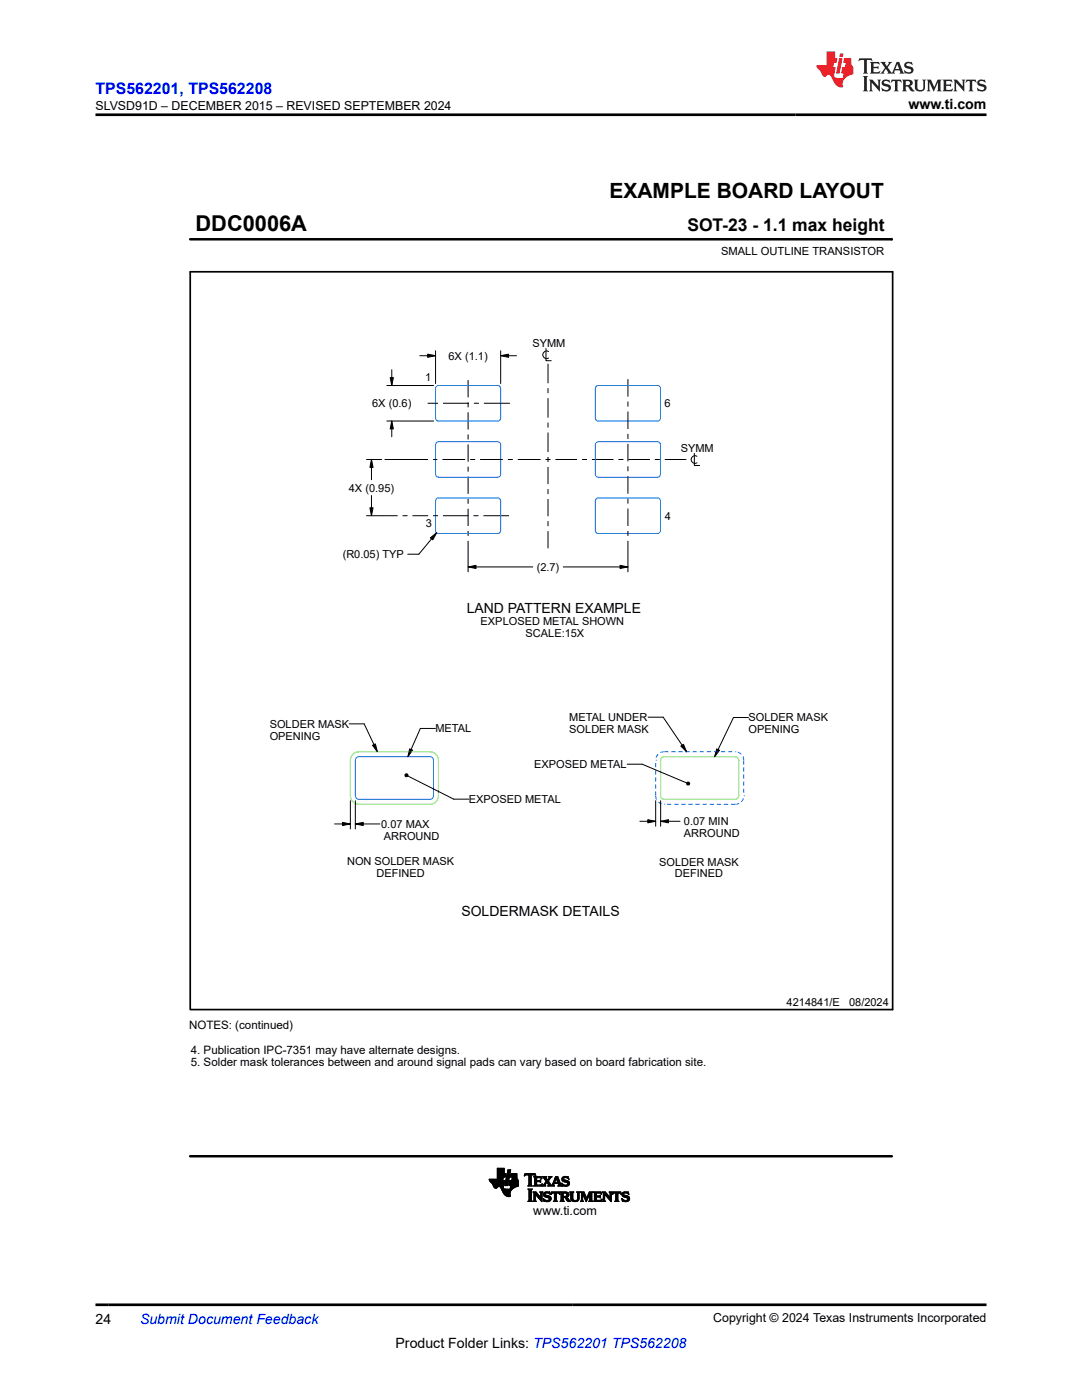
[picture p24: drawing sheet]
<svg xmlns="http://www.w3.org/2000/svg" width="216mm" height="279mm" viewBox="0 0 216 279" stroke-linecap="round" stroke-linejoin="round" font-family="sans-serif">
<defs><g id="words">
<text font-size="4.4" x="39" y="46.2">DDC0006A</text>
<text font-size="4.2" x="121.6" y="39.5">EXAMPLE BOARD LAYOUT</text>
<text font-size="3.5" x="137.2" y="46.2">SOT-23 - 1.1 max height</text>
<text font-size="3.2" fill="#00f" x="19" y="18.7">TPS562201, TPS562208</text>
<g font-size="2.8">
<text x="181.3" y="21.8">www.ti.com</text>
<text x="93.1" y="122.3">LAND PATTERN EXAMPLE</text>
<text x="92.1" y="182.7">SOLDERMASK DETAILS</text>
<text x="19" y="264.2">24</text>
<text x="78.9" y="269">Product Folder Links: TPS562201 TPS562208</text>
</g>
<text font-size="2.8" fill="#00f" x="27.9" y="264.2">Submit Document Feedback</text>
<g font-size="2.5">
<text x="19" y="21.9">SLVSD91D – DECEMBER 2015 – REVISED SEPTEMBER 2024</text>
<text x="106.4" y="242.5">www.ti.com</text>
<text x="142.3" y="263.9">Copyright © 2024 Texas Instruments Incorporated</text>
</g>
<g font-size="2.3">
<text x="37.7" y="205.3">NOTES: (continued)</text>
<text x="38.1" y="210.3">4. Publication IPC-7351 may have alternate designs.</text>
<text x="38.1" y="212.7">5. Solder mask tolerances between and around signal pads can vary based on board fabrication site.</text>
</g>
<g font-size="2.2">
<text x="143.9" y="50.9">SMALL OUTLINE TRANSISTOR</text>
<text x="89.5" y="71.8">6X (1.1)</text>
<text x="106.2" y="69.2">SYMM</text>
<text x="84.8" y="76.1">1</text>
<text x="74.3" y="81.3">6X (0.6)</text>
<text x="132.6" y="81.2">6</text>
<text x="135.8" y="90.1">SYMM</text>
<text x="69.6" y="98.1">4X (0.95)</text>
<text x="85" y="105.2">3</text>
<text x="132.6" y="103.8">4</text>
<text x="68.4" y="111.4">(R0.05) TYP</text>
<text x="107.1" y="113.9">(2.7)</text>
<text x="95.9" y="124.7">EXPLOSED METAL SHOWN</text>
<text x="104.9" y="127.1">SCALE:15X</text>
<text x="113.6" y="143.9">METAL UNDER</text>
<text x="149.3" y="144">SOLDER MASK</text>
<text x="53.8" y="145.3">SOLDER MASK</text>
<text x="53.8" y="147.6">OPENING</text>
<text x="86.9" y="146.2">METAL</text>
<text x="113.6" y="146.3">SOLDER MASK</text>
<text x="149.3" y="146.3">OPENING</text>
<text x="106.6" y="153.3">EXPOSED METAL</text>
<text x="93.5" y="160.3">EXPOSED METAL</text>
<text x="76.1" y="165.2">0.07 MAX</text>
<text x="76.6" y="167.6">ARROUND</text>
<text x="136.5" y="164.7">0.07 MIN</text>
<text x="136.5" y="167.1">ARROUND</text>
<text x="69.3" y="172.7">NON SOLDER MASK</text>
<text x="131.5" y="172.7">SOLDER MASK</text>
<text x="75.1" y="175.1">DEFINED</text>
<text x="134.6" y="175.1">DEFINED</text>
<text x="157" y="200.7">4214841/E</text>
<text x="169.4" y="200.7">08/2024</text>
</g>
</g></defs>
<g fill="none" stroke="#000" stroke-width=".2">
<path d="M37.9 47.8h140.1M178 47.6v.4M77.2 76.9h9.3M77.9 75.4h.6l-.3 1.5zM78.2 73.8v3.1M83.8 71h3.1M85.3 70.7l1.6 .3-1.6 .3zM86.9 70v6.5M93.4 75.9v3.4M99.9 71l1.6-.3v.6zM99.9 70v6.5M99.9 71h3.2"/>
<path d="M108.9 69.6v2.4h1.1M109.4 72.6v3.9M109.4 77.5v1M109.4 79.5v3.9M109.5 70.2a.77 .77 0 0 0-1.2 .6 .77 .77 0 0 0 1.2 .7M125.3 75.7v3.5M73.1 91.7h3.1M74.1 91.7l.3 1.6h-.6zM74.1 91.7v4M74.1 98.9v4M76.7 91.7h8.7M77.2 84h9.3"/>
<path d="M78.2 84l.3 1.6h-.6zM78.2 84v3.2M85.3 80.5h2.1M86.4 91.7h.8M88.3 91.7h4.5M88.4 80.5h5.2M93.4 80.3v1M93.4 82.3v3.4M93.4 86.7v1M93.4 88.7v3.4M93.4 93.1v1M93.4 95.1v3.5"/>
<path d="M93.4 99.6v.9M93.8 91.7h1M94.6 80.5h1M95.8 91.7h4.5M96.6 80.5h5.1M101.3 91.7h1M103.3 91.7h4.6M108.9 91.7h.9M109.4 84.3v1M109.4 86.3v3.9M109.4 91.2v1M109.4 93.2v3.4"/>
<path d="M109.4 97.6v1M109.4 99.6v3.4M110.8 91.7h4.3M116.1 91.7h1M118.1 91.7h4.3M123.4 91.7h1M125.3 80.1v1M125.3 82.1v3.5M125.3 86.6v1M125.3 88.6v3.5M125.3 93.1v.9M125.3 95v3.5"/>
<path d="M125.3 99.5v1M125.4 91.7h4.3M130.7 91.7h1M132.7 91.7h4.3M138.5 90.5v2.4h1.1M139.1 91.1a.77 .77 0 0 0-1.2 .6 .77 .77 0 0 0 1.2 .7M73.1 102.9h6.2M73.8 101.3h.6l-.3 1.6zM80.3 102.9h1M82.3 102.9h3.1M85.9 107.3l1.2-1-.7 1.4zM86.4 102.9h1"/>
<path d="M87.1 106.3l-3.5 4.3h-2.2M88.4 102.9h5.1M93.4 113.1l1.6-.3v.7zM93.4 101.5v3.5M93.4 106v1M93.4 108v6.1M93.4 113.1h12.9M94.5 102.9h1M96.5 102.9h5.1M109.4 104v1M109.4 106v3.4M112.4 113.1h12.9"/>
<path d="M123.7 112.8l1.6 .3-1.6 .4zM125.3 101.5v3.5M125.3 106v1M125.3 108v6.1M69.7 144.5h3l2.6 5.5M69.9 159.8v5.6M70.9 159.8v5.6M74.3 148.7l.6-.2 .4 1.5zM80.8 154.6l.2-.2 .3 .1 .1 .2-.1 .3h-.3l-.2-.1zM81.4 154.9l9.1 4.6h3M81.7 149.5l.6 .2-.9 1.3zM86.9 145.4h-3l-2.5 5.6"/>
<path d="M125.2 152.5h2.9l8.9 3.8M129.3 143.1h3l4.7 6.9M130.8 159.8v5.1M131.8 159.8v5.1M135.9 148.9l.5-.4 .6 1.5zM137 156.2l.2-.1h.3l.1 .3-.1 .2-.3 .1-.2-.2zM143 149.5l.6 .2-1 1.3zM149.4 143.2h-3l-3.8 7.8M66.8 164.4h3.1M68.3 164.1l1.6 .3-1.6 .4zM70.9 164.4l1.6-.3v.7zM70.9 164.4h4.9"/>
<path d="M127.7 163.9h3.1M129.3 163.6l1.5 .3-1.5 .3zM131.8 163.9l1.6-.3v.6zM131.8 163.9h3.9M97.6 235.4h2.7M97.6 235.5h2.7M97.7 235.6h2.6M97.7 235.6h3l-.3 1.2M97.7 235.7h3M97.8 235.8h2.9M97.8 235.8h2.8M97.9 235.9h2.7"/>
<path d="M98 236h2.6M98.1 236.1h2.5M98.2 236.2h2.4M98.3 236.3h2.3M98.3 236.3h2.2M98.3 236.4h2.2M98.4 236.4h2.1M98.4 236.5h2.1M98.4 236.6h2.1M98.5 236.7h2M98.5 236.8h2M98.5 236.8h.9"/>
<path d="M98.6 236.9h.7M98.6 237h.6M98.7 237.1h.4M98.8 237.1h.3M99.2 235.3h1.1M99.2 235.3h1.2M99.2 235.2h1.2M99.2 235.1h1.2M99.2 235h1.2M99.2 234.2h1.8l-.2 .7h-1.6M99.2 234.9h1.6M99.2 234.8h1.6"/>
<path d="M99.2 234.8h1.7M99.2 234.7h1.7M99.2 234.6h1.7M99.2 234.5h1.7M99.2 234.4h1.7M99.2 234.3h1.7M99.2 234.3h1.8M99.2 234.1h1.4M99.2 234h1.4M99.2 233.9h1.4M99.2 233.8h1.4M99.2 233.7h1.4"/>
<path d="M99.2 233.6h1.4M99.2 233.5h1.4M99.2 233.4h1.4M99.2 233.3h1.4M99.2 233.2h1.4M99.7 236.8h.7M99.8 236.9h.6M99.9 236.9h.5M99.9 237h.5M99.9 237.1h.5M100 237.1h.5M100 237.2h.5"/>
<path d="M100 237.3h.6M100.1 237.3h.9M100.1 237.4h2.1M100.1 237.4h2M100.2 237.5h1.8M100.2 237.6h1.8M100.2 237.6h1.7M100.3 237.7h1.6M100.3 237.8h1.6M100.3 237.8h1.5M100.3 235.4l-2.7-.1 1.1 1.7 .3 .2 .4-.4 .4 .1 .7 1.3 .7 .6 .7-.1-.1-.8 .6-.7M100.3 237.9h1.5"/>
<path d="M100.4 237.9h1.4M100.4 238h1.4M100.4 234.9l-.1 .7M100.4 236.8l.1 .3 .2 .2h1.5M100.4 238.1h1.4M100.5 238.1h1.3M100.5 238.2h1.3M100.6 238.3h1.2M100.6 234.2v-1.1h-1.4v2.2M100.7 238.4h1.1M100.7 236.6h.6M100.8 236.5h.5"/>
<path d="M100.8 236.4h.5M100.8 238.5h1M100.8 236.3h.5M100.8 236.3h.6M100.8 236.2h.6M100.8 236.1h.6M100.9 236h.5M100.9 238.6h.9M100.9 235.9h.5M100.9 235.8h.5M100.9 235.8h.6M100.9 235.7h.6"/>
<path d="M100.9 235.6h.6M101 235.5h.5M101 235.4h.5M101 235.3h.5M101 235.3h.6M101 235.2h.6M101 235.1h.6M101 238.7h.9M101.1 235h.5M101.1 234.9h.5M101.1 234.8h.5M101.1 234.8h.6"/>
<path d="M101.1 234.7h.6M101.1 234.6h.6M101.2 234.5h.5M101.2 234.4h.5M101.2 238.8h.6M101.2 234.3h.5M101.2 234.2h.6l-.5 2.4h-.6zM101.3 233.9h.5M101.3 233.8h.5M101.3 233.7h.6M101.3 233.6h.6M101.3 233.5h.6"/>
<path d="M101.4 233.5h.5l-.1 .5h-.6zM101.5 238.8h.1M101.6 236.5h1.9M101.6 236.4h1.9M101.6 236.4v.2h.3l-.1 .7M101.6 236.4h1.8M101.6 236.6h1.8M101.6 236.3h1.9M101.6 236.3v.1M101.6 236.3h1.8M101.6 236.2h1.8M101.6 236.1h1.9"/>
<path d="M101.6 236h1.9M101.7 235.9h1.7M101.7 235.9h1.8M101.7 235.8h1.8M101.7 235.7h1.7M101.8 237.3h.5M101.8 237.2h.6M101.8 237.1h.7M101.8 237.1h.8M101.8 237h.9M101.9 236.9h.9M101.9 234.9h1.2"/>
<path d="M101.9 236.9h1M101.9 234.8h1.2M101.9 236.8h1.2M101.9 236.8h1.4M101.9 234.7h1.2M101.9 236.7h1.5M101.9 234.6h1.2M101.9 236.6h1.5M101.9 234.5h1.2M102 234.4h1.1M102 234.3h1.1M102.1 235.6h1.3"/>
<path d="M102.1 235.5h1.3M102.2 235.4h1.1M102.2 235.3h1M102.2 235.2h1M102.2 235.1h1M102.2 235.1h.9M102.2 235h.9M102.3 234.9l-.2 .7M103.1 234.9h-1.2l.1-.7h1.1l.1 .9 .3 .5v1.1M103.4 236.7l-1 .5M103.4 235.6h-1.7l-.1 .7M104.6 234.6h.1"/>
<path d="M104.6 234.5h.2M104.7 234.5h2.2M104.7 234.4h2.1M104.7 234.3h2.1M105.4 236.7h.8M105.4 239.7h.8M105.4 237.4h.8M105.5 239.7h.6M105.5 236.6h.5M105.5 234.5h.5M105.5 237.5h.5M105.5 236.5h.5"/>
<path d="M105.5 234.6l-.4-.1-.5 .2 .2-.5h2l.1 .5-.5-.2h-.4v.1M105.5 236.4l-.2 .3M105.5 236.4h.5M105.5 236.3h.5M105.5 236.2h.5M105.5 236.1h.5M105.5 236h.5M105.5 235.9h.5M105.5 235.8h.5M105.5 235.7h.5M105.5 235.6h.5M105.5 235.5h.5"/>
<path d="M105.5 235.4h.5M105.5 235.3h.5M105.5 235.2h.5M105.5 235.1h.5M105.5 235h.5M105.5 234.9h.5M105.5 234.8h.5M105.5 234.7h.5M105.5 234.6h.5M105.5 234.6v1.8M105.6 239.6h.4M105.6 237.5h.4"/>
<path d="M105.6 239.5l-.2 .3h.8l-.2-.2v-2.1l.2-.2h-.8l.2 .2v2h.4M105.6 239.4h.4M105.6 239.3h.4M105.6 239.2h.4M105.6 239.1h.4M105.6 239h.4M105.6 238.9h.4M105.6 238.8h.4M105.6 238.7h.4M105.6 238.6h.4M105.6 238.5h.4M105.6 238.4h.4"/>
<path d="M105.6 238.3h.4M105.6 238.2h.4M105.6 238.1h.4M105.6 238h.4M105.6 237.9h.4M105.6 237.8h.4M105.6 237.7h.4M105.6 237.6h.4M106 236.4l.2 .3M106 234.6v1.8M106.4 239.7h.6M106.4 237.9h.5"/>
<path d="M106.5 238h.5M106.5 236.7h1.6M106.5 239.7h.4M106.5 238.1h.6M106.5 239.6h.3M106.6 234.9h1.4M106.6 239.4h.2M106.6 239.3h.2M106.6 239.2h.2M106.6 239.1h.2M106.6 239h.2M106.6 238.9h.2"/>
<path d="M106.6 238.8h.2M106.6 238.7h.2M106.6 238.6h.2M106.6 238.5h.2M106.6 238.4h.2M106.6 238.3h.7M106.6 238.2h.7M106.6 238.2h.6M106.6 236.6h1.5M106.7 235h1.3M106.7 236.5h.4M106.7 235.1h.4"/>
<path d="M106.7 236.4l-.2 .3M106.7 235.6h1l.2-.2v.6l-.2-.2-1 .1M106.7 236.4h.4M106.7 236.3h.4M106.7 236.2h.4M106.7 236.1h.4M106.7 236h.4M106.7 235.8h1.2M106.7 235.7h1.2M106.7 235.5h.4M106.7 235.4h.4M106.7 235.3h.4"/>
<path d="M106.7 235.2h.4M106.7 234.5h.2M106.8 239.5v-1.1l1.4 1.4v-1.7l.1-.2h-.6l.2 .2v.9l-1-1.1h-.5l.2 .2v1.5l-.2 .2h.6l-.2-.3h-.2M106.8 234.6h.1M106.9 238.4h.5M106.9 238.5h.6M107 238.6h.6M107.1 235.2l.6-.2 .4 .3M107.1 235.8v.7h.7l.4-.3-.2 .5h-1.5M107.1 235.2v.4M107.1 238.7h.5M107.2 238.8h.5"/>
<path d="M107.3 238.9h.5M107.3 238.9h.9M107.4 239h.8M107.5 239.1h.7M107.6 239.2h.6M107.6 239.3h.6M107.7 235.6h.2M107.7 239.4h.5M107.7 237.9h.6M107.7 235.9h.2M107.8 236.5h.3M107.8 239.5h.4"/>
<path d="M107.8 235.5h.1M107.8 236h.1M107.8 235.1h.3M107.8 238h.4M107.9 239.6h.3M107.9 238.1h.3M107.9 238.2h.3M107.9 238.9h.3M107.9 238.8h.3M107.9 238.7h.3M107.9 238.6h.3M107.9 238.5h.3"/>
<path d="M107.9 238.4h.3M107.9 238.3h.3M108 239.7h.2M108 235.2h.1M108 236.4h.2M108.1 235.2h.1M108.1 235.3l-.1-.5h-1.5l.2 .2v1.4M108.1 236.3h.1M108.2 236.7h.7zM108.3 234.9h.7M108.4 236.6h.3M108.4 235h.6"/>
<path d="M108.4 239.3h.2M108.4 239.4h.3M108.4 238.4h.4M108.4 238.3h.4M108.4 238.5h.5M108.5 239.5h.3M108.5 238.2h.3M108.5 236.5h.3M108.5 238.6h.8M108.5 235.1h.5M108.5 239.6h.6M108.5 238.2h.4"/>
<path d="M108.5 239.7h1.3M108.5 238.7h1.1M108.5 236.4h.3l.1 .3M108.5 239.7h.1M108.5 235.2h.5M108.6 238.1h1.2M108.6 236.3h.3M108.6 238.8h1.2M108.6 235.2h.5M108.7 238h1M108.7 236.2h.2M108.7 235.3h.5"/>
<path d="M108.7 236.1h.3M108.7 238.9h1.2M108.7 235.4h.5M108.8 236h.2M108.8 235.5h.7M108.8 236.4l.3-.5 .4 .6-.2 .2M108.8 239.7h.8M108.8 237.9h.6M108.8 236h.8M108.8 235.6h.7M108.9 235.9h.6M108.9 235.7h.5"/>
<path d="M109 235.8h.5M109 235.8l-.8 .9M109 238.9h.9M109.2 236h.5M109.2 236.1h.5M109.3 239.6h.5M109.3 236.2h.5M109.3 236.7h1.3zM109.3 235.4h.3M109.4 236.3h.4M109.4 239h.5M109.4 235.3h.3"/>
<path d="M109.4 235.7l.5 .7M109.4 236.4h.5M109.5 235.2h.2M109.5 238.2h.3M109.5 236.5h.5M109.5 236.6h.5M109.5 239.5h.4M109.5 235.2h.3M109.5 239.1h.5M109.6 234.9h.5M109.6 239.4h.3M109.6 235.1h.3"/>
<path d="M109.6 239.3h.4M109.6 237.9h.1M109.6 235h.3M109.6 238.2h.2M109.7 238.3h.1M109.8 238.4l-.6-.3-.4 .1v.3l1.1 .4 .1 .3h-.4M109.8 238.4l-.1-.5-1 .1-.2 .2v.5l1 .4 .1 .3-.2 .1-.4 .1-.6-.4 .1 .6h.6l.7-.1 .2-.5M109.9 236.4l.2 .2 .1-.2 .7-1.6h.4l.6 1.7 .2 .2M109.9 238.4l.2-.5h1.5l.1 .5M109.9 238.3h.1M110 238.2h.1M110 238.2h.2"/>
<path d="M110 238.1h1.7M110 238h1.6M110.1 237.9h1.5M110.1 236.6h.4M110.1 234.9l-.7 .8M110.2 234.9l-.7-.1 .1 .2-.3 .5-.3-.5 .1-.2h-.9l.8 1M110.2 236.5h.3M110.2 236.4h.3M110.3 236.3h.2M110.3 236.2h1.5M110.4 236.1h1.4M110.4 236h1.4"/>
<path d="M110.4 239.7h.8M110.4 236h1.3M110.5 235.9h.2M110.5 235.8h.2M110.5 236.4l.1 .3M110.5 235.7h.3M110.6 235.6h.2M110.6 239.7h.5M110.6 236.2l-.1 .2M110.6 235.5h.2M110.6 238.2v-.1h-.3l-.4 .3M110.6 239.6h.4"/>
<path d="M110.6 238.2h.4M110.6 238.2v1.4l-.2 .2h.8l-.2-.2v-1.5h.4l.3 .3M110.6 239.5h.4M110.6 239.4h.4M110.6 239.3h.4M110.6 239.2h.4M110.6 239.1h.4M110.6 239h.4M110.6 238.9h.4M110.6 238.8h.4M110.6 238.7h.4M110.6 238.6h.4"/>
<path d="M110.6 238.5h.4M110.6 238.4h.4M110.6 238.3h.4M110.6 235.4h.3M110.7 235.3h.2M110.7 236l.3-.9 .3 .9M110.7 235.2h.2M110.7 235.2h.7M110.8 235.1h.6M110.8 235h.6M110.8 234.9h.5M111 235.2h.5"/>
<path d="M111.1 235.3h.4M111.1 235.4h.4M111.1 235.5h.5M111.2 235.6h.4M111.2 235.7h.4M111.2 235.8h.5M111.2 235.9h.5M111.3 236.7h.8M111.4 236.2v.2M111.4 236.3h.5M111.4 236.4h.5M111.4 236.4l-.1 .3"/>
<path d="M111.5 238.2h.2M111.5 236.6h.5M111.5 236.5h.4M111.6 238.2h.1M111.7 238.3h.1M111.8 239.7h.8M111.8 237.9h1.2M111.9 238h1.4M111.9 239.7h.5M112 238.1h1.4M112 239.6h.4M112 238.2v1.4l-.2 .2h.8l-.2-.2v-.6l.4 .1 .5 .6h.6"/>
<path d="M112 239.5h.4M112 239.4h.4M112 239.3h.4M112 239.2h.4M112 239.1h.4M112 239h.4M112 238.9h1.1M112 238.9h1.2M112 238.8h1.4M112 238.7h.4M112 238.6h.4M112 238.5h.4"/>
<path d="M112 238.4h.4M112 238.3h.4M112 238.2h.4M112 238.2l-.2-.3 1.5 .1 .2 .2v.4l-.5 .3M112.1 236.2h.1M112.1 236.3h.2M112.1 235.3h.4M112.1 235.4h.4M112.1 235.2h.4M112.1 236.4h.3M112.1 235.5h.7M112.2 236.5h.4"/>
<path d="M112.2 235.6h1M112.2 236.6h1.3M112.2 235.1h.4M112.2 236.7h.1M112.2 235.7h1.2M112.2 235h1.2M112.4 235.8h1.1M112.4 234.9h1M112.4 238.3v-.2l.6 .1v.4l-.3 .2M112.4 238.3v.5h.3M112.4 236.7h.9M112.6 235.9h1"/>
<path d="M112.6 234.8h.4M112.6 235.9l.6 .1v.4l-.6 .1-.5-.4M112.7 236.7h.3M112.8 239h.5M112.9 239.1h.4M112.9 239.2h.5M113 239.3h.4M113 236h.6M113 238.2h.5M113 238.7h.4M113 239.4h.5M113 238.9l.9 .9"/>
<path d="M113 238.9h.1M113 239.5h.6M113 238.6h.5M113.1 235.6l.5 .4v.3l-.2 .4h-1.2l-.1-.6M113.1 236.5h.4M113.1 238.5h.4M113.1 238.3h.4M113.1 235.1h.3M113.1 238.4h.4M113.1 239.6h.5M113.2 239.7h.5M113.2 236h.4"/>
<path d="M113.2 236.4h.4M113.3 236.1h.3M113.3 236.3h.3M113.3 235.2h.2M113.3 236.2h.3M113.3 239.7h.6M113.4 235.2h.1M113.5 235.3h.1M113.5 235.3l-.5-.3-.5 .1v.3l.6 .2M113.5 235.3l-.1-.5-1.1 .1-.2 .3v.3l.5 .4M113.7 237.9h.8M113.8 238h.6"/>
<path d="M113.9 238.1h.4M113.9 239.1h.4M113.9 239h.4M113.9 238.9h.4M113.9 238.8h.4M113.9 238.7h.4M113.9 238.6h.4M113.9 238.5h.4M113.9 238.4h.4M113.9 238.3h.4M113.9 238.2h.4M113.9 239.2h.4"/>
<path d="M113.9 239.3h.4M113.9 239.4h.4M114 239.5h.4M114 239.6h.6M114.1 239.7h1.2M114.3 239.1l.1 .4 .3 .1 .5-.1 .1-.4M114.3 239.1v-1l.2-.2h-.8l.2 .2v1.1M114.3 239.7h.9M115 239.6h.4M115.1 237.9h.6M115.1 237.9h.6l-.2 .2v1h-.2v-1zM115.2 239.5h.3"/>
<path d="M115.2 238h.4M115.2 239.4h.3M115.3 239.3h.2M115.3 238.1h.3M115.3 239.2h.2M115.3 239h.2M115.3 238.9h.2M115.3 238.8h.2M115.3 238.7h.2M115.3 238.6h.2M115.3 238.5h.2M115.3 238.4h.2"/>
<path d="M115.3 238.3h.2M115.3 238.2h.2M115.5 239.1l-.2 .6-.5 .1-.7-.2-.2-.4M115.8 239.7h.6M115.8 237.9h.7M115.9 238h.7M116 239.7h.3M116 238.1h.6M116 239.6h.3M116 239.5h.3l.1 .3h-.6l.2-.2v-1.4l-.2-.3h.7l.6 1.2 .5-1.2h.7l-.2 .2v1.5l.2 .2-.8-.1M116 239.4h.3M116 239.3h.3"/>
<path d="M116 239.2h.3M116 239.1h.3M116 239h.3M116 238.9h.3M116 238.8h.3M116 238.7h.3M116 238.6h.3M116 238.5h.3M116 238.4h.3M116 238.3h.7M116 238.2h.7M116 238.2h.6"/>
<path d="M116.3 239.5v-1.2l.6 1.5 .8-1.5v1.3l-.2 .1h.8M116.3 238.4h.5M116.4 238.5h.4M116.4 238.6h.4M116.4 238.7h.5M116.5 238.8h.4M116.5 238.9h.5M116.6 238.9h.4M116.6 239h.4M116.6 239.1h.7M116.7 239.2h.6M116.7 239.3h.5"/>
<path d="M116.8 239.4h.4M116.8 239.5h.3M116.8 239.6h.3M116.9 239.7h.2M116.9 239.7h.1M117.1 239h.2M117.1 238.9h.3M117.2 238.9h.2M117.2 238.8h.2M117.3 238.7h.2M117.3 238.6h.2M117.3 238.5h.3"/>
<path d="M117.4 238.4h.2M117.4 238.3h.7M117.4 238.2h.7M117.5 238.2h.6M117.5 238.1h.6M117.6 238h.6M117.6 237.9h.7M117.6 239.7h.5M117.7 239.6h.4M117.7 239.5h.4M117.7 239.4h.4M117.7 239.3h.4"/>
<path d="M117.7 239.2h.4M117.7 239.1h.4M117.7 239h.4M117.7 238.9h.4M117.7 238.8h.4M117.7 238.7h.4M117.7 238.6h.4M117.7 238.5h.4M117.7 238.4h.4M118.4 239.7h1.6M118.4 237.9h1.5M118.5 238h1.4"/>
<path d="M118.6 239.7h1.4M118.6 238.1h1.4M118.6 239.6h1.5M118.6 239.5h.4M118.6 238.2h.4M118.6 239.4h.4M118.6 239.3h.4M118.6 239.2h.4M118.6 239.1h.4M118.6 239h.4M118.6 238.9h.4M118.6 238.9h1.2"/>
<path d="M118.6 238.8h1.2M118.6 238.7h1.2M118.6 238.6h.4M118.6 238.5h.4M118.6 238.4h.4M118.6 238.3h.4M119.5 238.7l.3-.2v.5l-.2-.1h-.6v.6l.2 .1M119.7 238.9h.1M119.7 238.6h.1M119.8 238.2h.2M119.9 239.5h.2M119.9 238.2h.1"/>
<path d="M120 238.3h.1M120 238.3l-.1-.4h-1.5l.2 .2v1.5l-.2 .2h1.6l.1-.5M120 238.3l-.3-.2h-.6l-.1 .6M120 239.4h.1M120.1 239.3l-.5 .3M120.1 239.3h.1M120.2 239.7h.6M120.2 237.9h.6M120.3 238h.6M120.3 239.7h.4M120.4 238.1h.5M120.4 239.6h.3"/>
<path d="M120.4 238.2h.6M120.4 239.4h.2M120.4 239.3h.2M120.4 239.2h.2M120.4 239.1h.2M120.4 239h.2M120.4 238.9h.2M120.4 238.8h.2M120.4 238.7h.2M120.4 238.6h.2M120.4 238.5h.2M120.4 238.4h.2"/>
<path d="M120.4 238.3h.8M120.4 238.2h.7M120.6 238.4v1.1M120.7 238.4l1.3 1.4v-1.7l.2-.2h-.6l.1 .2v.9l-.9-1.1h-.6l.2 .2v1.4l-.2 .3h.6l-.2-.3h-.2M120.7 238.4h.5M120.8 238.5h.5M120.9 238.6h.5M120.9 238.7h.6M121 238.8h.6M121.1 238.9h.5M121.2 238.9h.8M121.2 239h.8"/>
<path d="M121.3 239.1h.7M121.4 239.2h.6M121.5 239.3h.5M121.6 239.4h.4M121.6 237.9h.6M121.6 239.5h.4M121.7 238h.4M121.7 239.6h.3M121.7 238.1h.3M121.7 238.9h.3M121.7 238.8h.3M121.7 238.7h.3"/>
<path d="M121.7 238.6h.3M121.7 238.5h.3M121.7 238.4h.3M121.7 238.3h.3M121.7 238.2h.3M121.8 239.7h.2M121.9 239.7h.1M122.2 238.4l.3-.3h.4v1.5l-.2 .2h.8l-.2-.3M122.2 238.4l.1-.5h1.6l.1 .5M122.2 238.3h.1M122.2 238.2h.2M122.2 238.2h.3"/>
<path d="M122.3 238.1h1.6M122.3 238h1.6M122.3 237.9h1.6M122.7 239.7h.8M122.8 239.7h.5M122.9 239.6h.4M122.9 238.2h.4M122.9 239.5h.4M122.9 239.4h.4M122.9 239.3h.4M122.9 239.2h.4M122.9 239.1h.4"/>
<path d="M122.9 239h.4M122.9 238.9h.4M122.9 238.8h.4M122.9 238.7h.4M122.9 238.6h.4M122.9 238.5h.4M122.9 238.4h.4M122.9 238.3h.4M123.7 238.2h.2M123.8 238.2h.2M123.9 238.3h.1M124 238.4l-.4-.3h-.3v1.4"/>
<path d="M124.1 239.3h.1M124.1 239.4h.2M124.1 238.4h.4M124.1 238.3h.4M124.1 238.5h.5M124.1 239.5h.4M124.1 238.2h.4M124.1 238.6h.8M124.2 239.6h.6M124.2 238.2h.3M124.2 239.7h1.2M124.2 238.7h1.1"/>
<path d="M124.2 239.7h.1M124.2 238.1h1.2M124.3 238.8h1.1M124.3 238h1.1M124.4 238.9h1.1M124.5 239.7h.8M124.5 237.9h.6M124.6 238.9l.6 .2v.3l-.6 .1-.5-.3 .1 .6h1.1l.3-.3v-.3M125 239.6h.5M125 239h.6M125.1 238.2h.3M125.2 239.5h.4"/>
<path d="M125.2 239.1h.4M125.2 239.4h.4M125.3 239.3h.3M125.3 237.9h.1M125.3 238.2h.2M125.4 238.3h.1M125.5 238.4l-.5-.3-.5 .1v.3l1 .4 .1 .3h-.3M125.5 238.4l-.1-.5-.7-.1-.4 .2-.2 .4 .4 .5h1.1"/>
</g>
<g fill="#000">
<path d="M77.9 75.4h.6l-.3 1.5zM85.3 70.7l1.6 .3-1.6 .3zM99.9 71l1.6-.3v.6zM74.1 91.7l.3 1.6h-.6zM78.2 84l.3 1.6h-.6zM73.8 101.3h.6l-.3 1.6zM85.9 107.3l1.2-1-.7 1.4zM93.4 113.1l1.6-.3v.7zM123.7 112.8l1.6 .3-1.6 .4zM74.3 148.7l.6-.2 .4 1.5zM81.7 149.5l.6 .2-.9 1.3zM80.8 154.6l.2-.2 .3 .1 .1 .2-.1 .3h-.3l-.2-.1z"/>
<path d="M135.9 148.9l.5-.4 .6 1.5zM137 156.2l.2-.1h.3l.1 .3-.1 .2-.3 .1-.2-.2zM143 149.5l.6 .2-1 1.3zM68.3 164.1l1.6 .3-1.6 .4zM70.9 164.4l1.6-.3v.7zM129.3 163.6l1.5 .3-1.5 .3zM131.8 163.9l1.6-.3v.6z"/>
</g>
<path d="M38 54.2h140.1v147.3h-140.1z" fill="none" stroke="#000" stroke-width=".34"/>
<path d="M37.9 47.8h140.1M37.9 230.8h140.1" fill="none" stroke="#000" stroke-width=".5"/>
<g fill="none" stroke="#0080ff" stroke-width=".2">
<path d="M87.1 77.1l.4-.2h11.8a.59 .59 0 0 1 .6 .6v5.9a.59 .59 0 0 1-.6 .6h-11.8a.59 .59 0 0 1-.6-.6v-5.9zM119 77.1l.4-.2h11.8a.59 .59 0 0 1 .6 .6v5.9a.59 .59 0 0 1-.6 .6h-11.8a.59 .59 0 0 1-.6-.6v-5.9zM87.1 88.3l.4-.1h11.8a.59 .59 0 0 1 .6 .5v6a.59 .59 0 0 1-.6 .5h-11.8a.59 .59 0 0 1-.6-.5v-6zM87.1 99.6l.4-.2h11.8a.59 .59 0 0 1 .6 .6v5.9a.59 .59 0 0 1-.6 .6h-11.8a.59 .59 0 0 1-.6-.6v-5.9zM119 99.6l.4-.2h11.8a.59 .59 0 0 1 .6 .6v5.9a.59 .59 0 0 1-.6 .6h-11.8a.59 .59 0 0 1-.6-.6v-5.9zM119 88.3l.4-.1h11.8a.59 .59 0 0 1 .6 .5v6a.59 .59 0 0 1-.6 .5h-11.8a.59 .59 0 0 1-.6-.5v-6zM71.1 151.2l.5-.2h14.2a.71 .71 0 0 1 .7 .7v7.1a.71 .71 0 0 1-.7 .7h-14.2a.71 .71 0 0 1-.7-.7v-7.1zM130.8 151.7h.1M130.8 158v1l.2 .6M130.8 152.3v.8M130.8 153.7v.9M130.8 155.1v.9"/>
<path d="M130.8 156.5v.9M131 159.6h.1M131.3 150.5l-.4 .7M133.4 150h-1.1l-.5 .2M133.9 150h.9M135.4 150h.8M136.8 150h.8M138.2 150h.8M139.6 150h.9M141 150h.9M142.4 150h.9M143.9 150h.8"/>
<path d="M145.3 150h.8M146.7 150h.1M147.2 150.1l.7 .4M148.2 151l.2 .5v1.1M148.3 159.3l-.4 .7M148.4 158.8h.1M148.4 153.1v.9M148.4 154.6v.8M148.4 156v.8M148.4 157.4v.8M131.3 160l.7 .4M132.5 160.5h.1"/>
<path d="M133.1 160.5h.9M134.5 160.5h.9M135.9 160.5h.9M137.4 160.5h.8M138.8 160.5h.8M140.2 160.5h.8M141.6 160.5h.9M143 160.5h.9M144.4 160.5h.9M147.5 160.3l-.6 .2h-1"/>
</g>
<path d="M70.4 150.5l.6-.3 .6-.2h14.2a1.7 1.7 0 0 1 1.7 1.7v7.1a1.7 1.7 0 0 1-1.7 1.7h-14.2a1.7 1.7 0 0 1-1.7-1.7v-7.1l.1-.6zM132 151.2l.5-.2h14.2a.71 .71 0 0 1 .7 .7v7.1a.71 .71 0 0 1-.7 .7l-14.5-.1-.4-.6v-7.1z" fill="none" stroke="#6ef200" stroke-width=".2"/>
<path d="M171.5 11.6l-.2 .6 .5-.2h.6v.1v2.2l-.2 .4h1l-.2-.4v-2.2v-.1h.5l.6 .2-.2-.6zM173.6 12.4l.2 .3v1.6l-.2 .4h1.9l.1-.6a1.08 1.08 0 0 1-1.3 .2v-.7h.6l.4 .2v-.7l-.4 .2h-.6v-.5l.2-.2a1 1 0 0 1 1 .3l-.1-.5zM175.7 12.4l.9 1.1-1 1.2h.9l-.2-.2 .5-.8 .4 .8-.2 .2h1.6l-.2-.2 .2-.5h.9l.1 .5-.1 .2h.9l-.2-.4-.8-1.9h-.5l-.9 2.1-.9-1.1 .9-1h-.8l.2 .2-.4 .6-.4-.6 .2-.2zM179 12.8l.4 1h-.7zM180.7 12.5a.65 .65 0 0 0-.2 .7 .65 .65 0 0 0 .6 .5l.6 .1 .1 .3a.79 .79 0 0 1-.7 .4 .79 .79 0 0 1-.7-.5l.1 .7 .2-.1a.93 .93 0 0 0 1.1 0 .93 .93 0 0 0 .4-.9 1.46 1.46 0 0 0-1.2-.6l-.1-.3a1.09 1.09 0 0 1 1.2 .2l-.2-.6-.1 .1-.5-.2zM172.2 15.2l.2 .4v2.2l-.2 .4h1l-.2-.4v-2.2l.2-.4zM173.4 15.9l.2 .4v1.5l-.2 .4h.8l-.3-.4 .1-1.3 1.6 1.8v-2l.2-.4h-.7l.1 .2 .1 1.1-1.2-1.3zM176.2 16a.65 .65 0 0 0-.2 .8 .65 .65 0 0 0 .6 .4l.6 .2 .1 .2a.79 .79 0 0 1-.7 .4 .79 .79 0 0 1-.7-.5l.1 .7 .2-.1a.93 .93 0 0 0 1.1 .1 .93 .93 0 0 0 .4-1 1.46 1.46 0 0 0-1.2-.5l-.1-.4a1.09 1.09 0 0 1 1.2 .2l-.1-.6-.2 .1-.5-.1zM177.9 15.9l-.1 .6a.63 .63 0 0 1 .8-.3v1.6l-.3 .4h1l-.2-.4v-1.6a.66 .66 0 0 1 .8 .3l-.1-.6zM180 15.9l.2 .4v1.5l-.2 .4h1l-.2-.2-.1-.7h.5l.1 .2a.79 .79 0 0 0 1.2 .6l-1-.9a.61 .61 0 0 0 .6-.6 .61 .61 0 0 0-.5-.7zM180.8 16.2h.1a.47 .47 0 0 1 .5 .1 .47 .47 0 0 1 .1 .5l-.1 .1-.7 .1zM182.3 15.9l.2 .2a2.27 2.27 0 0 0 .4 2 1.04 1.04 0 0 0 1.7-.7v-1.3l.2-.2h-.8l.2 .4v1.1a.6 .6 0 0 1-.6 .6 .6 .6 0 0 1-.6-.6v-1.1l.3-.4zM184.9 15.9l.2 .4v1.5l-.2 .4h.8l-.3-.4v-1.4l.9 1.9 .9-1.9v1.4l-.3 .4h1l-.2-.4v-1.5l.2-.4h-.8l-.7 1.5-.6-1.5zM188.1 15.9l.2 .4v1.5l-.2 .4h1.9l.1-.6a1.09 1.09 0 0 1-1.3 .2v-.7h.6l.4 .2v-.6l-.4 .2h-.6v-.6l.2-.1a1.01 1.01 0 0 1 1 .3l-.1-.6zM190.2 15.9l.3 .4v1.5l-.3 .4h.8l-.2-.4v-1.3l1.6 1.8v-2l.2-.4h-.7l.2 .2v1.1l-1.2-1.3zM192.8 15.9l-.1 .6a.63 .63 0 0 1 .8-.3v1.6l-.3 .4h1l-.2-.4v-1.6a.66 .66 0 0 1 .8 .3l-.1-.6zM195.2 16a.65 .65 0 0 0-.2 .8 .65 .65 0 0 0 .6 .4l.6 .2 .2 .2a.79 .79 0 0 1-.7 .4 .79 .79 0 0 1-.7-.5l.1 .7 .2-.1a.93 .93 0 0 0 1 .1 .93 .93 0 0 0 .5-1 1.46 1.46 0 0 0-1.3-.5v-.4a1.09 1.09 0 0 1 1.2 .2l-.2-.6-.2 .1-.5-.1z" fill="#231f20"/>
<path d="M164.9 10.3v2.7h-2l.1 .4 .8 1a.95 .95 0 0 0 1 .9 .59 .59 0 0 1 .5-.4 .59 .59 0 0 1 .5 .3l.4 .8a1.59 1.59 0 0 0 2.1 1.4 1.61 1.61 0 0 1 1-2.3l1-.3-.1-1.5a1.59 1.59 0 0 1-.3-1.7h-1.5l-.2 .9h.6l-.2 .9h-.5l-.2 .9v.3l.4 .1-.1 .9h-.7a.73 .73 0 0 1-1-.7l.3-1.5h-.5l.1-.9h.5l.2-.9h-.5v-1.3zM167.4 11.6l-.6 3.1h.7l.6-3.1zM167.6 10.7l-.1 .6h.7l.1-.6z" fill="#ed1c24"/>
<path d="M19 22.9h177.8M19 260.4h177.8" fill="none" stroke="#000" stroke-width=".53"/>
<use href="#words"/>
</svg>
